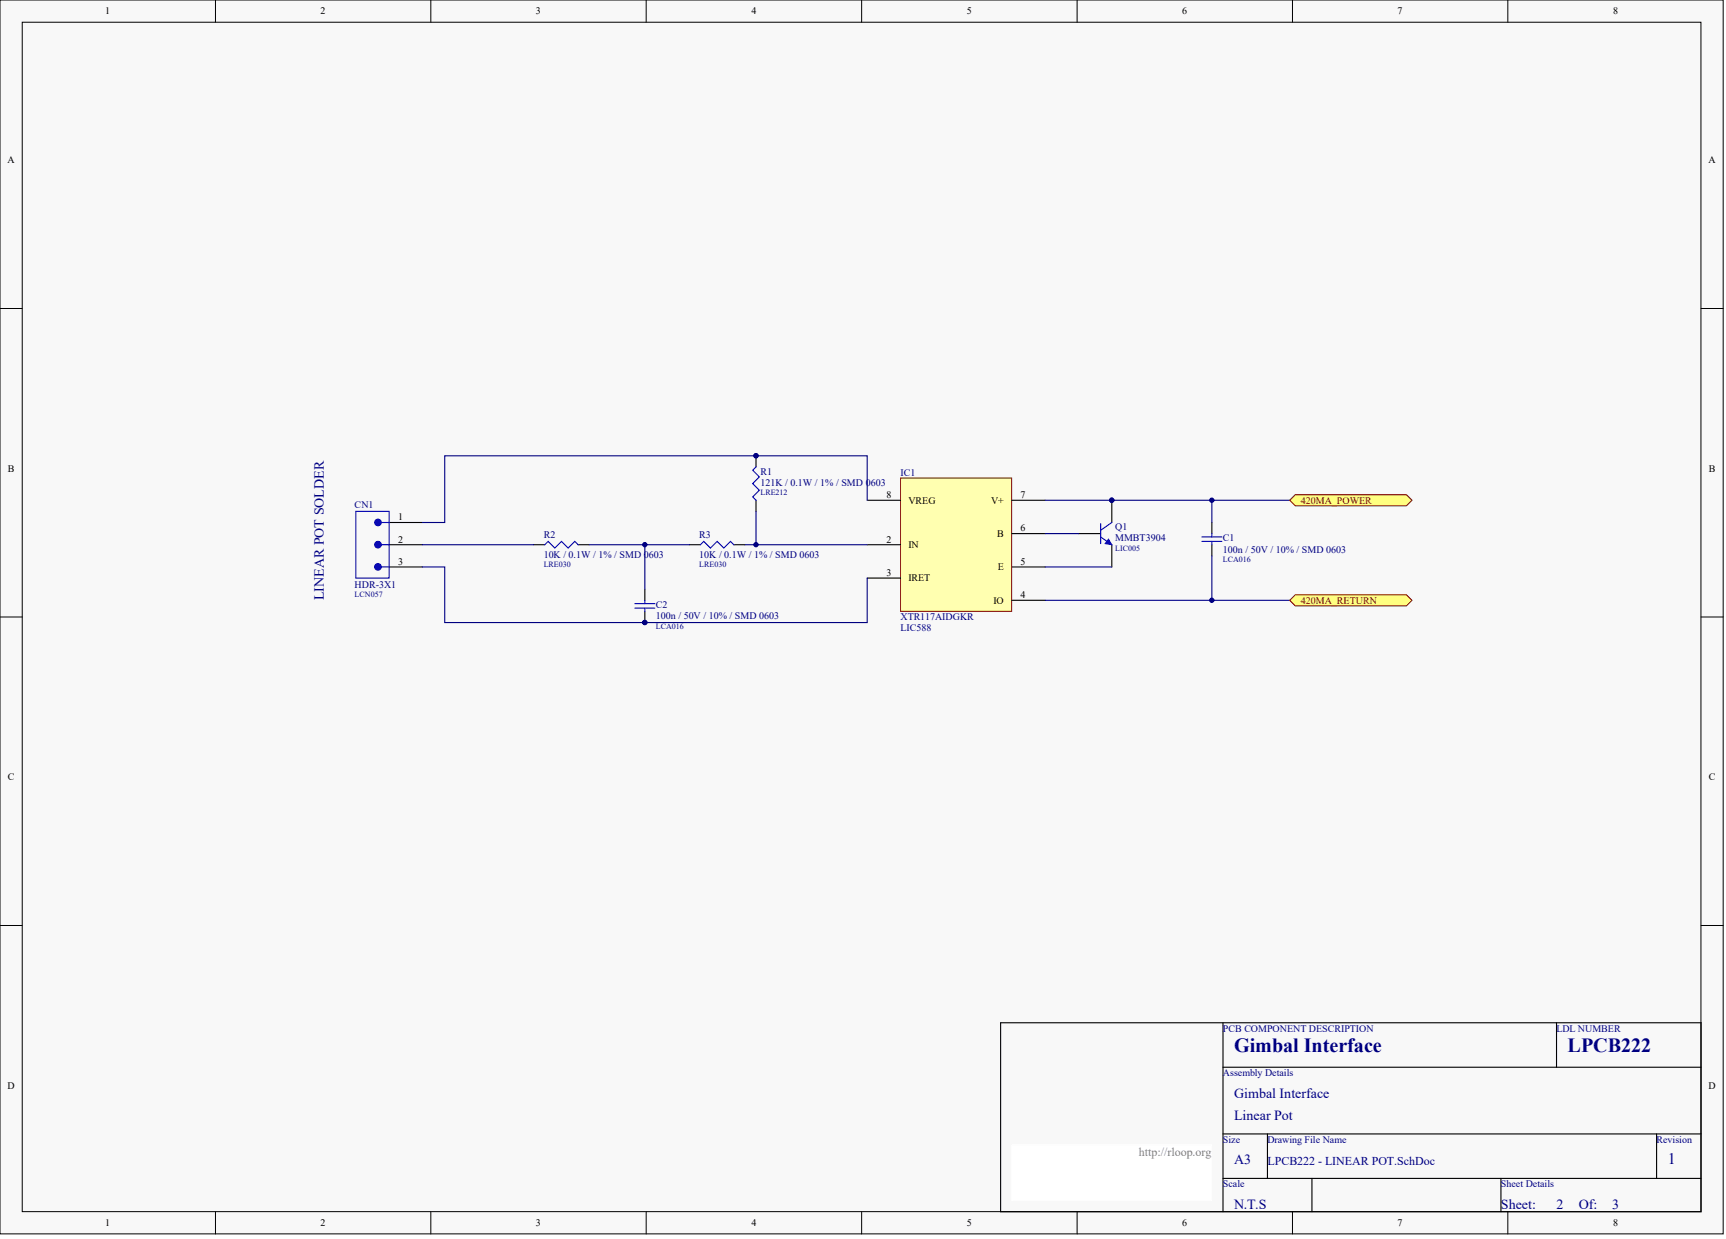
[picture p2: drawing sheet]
<svg xmlns="http://www.w3.org/2000/svg" width="656mm" height="471mm" viewBox="0 0 656 471" stroke-linecap="round" stroke-linejoin="round" font-family="sans-serif">
<defs><g id="words">
<g font-size="7.6" fill="#000080">
<text x="469.2" y="399.8">Gimbal Interface</text>
<text x="596" y="399.8">LPCB222</text>
</g>
<text font-size="6.1" fill="#000080" x="634" y="442.4">1</text>
<g font-size="5.3" fill="#000080">
<text x="123.1" y="228.2" transform="rotate(-90 123.1 228.2)">LINEAR POT SOLDER</text>
<text x="469.2" y="417.2">Gimbal Interface</text>
<text x="469.2" y="425.7">Linear Pot</text>
<text x="469.2" y="442.6">A3</text>
<text x="469.2" y="459.5">N.T.S</text>
<text x="570.6" y="459.5">Sheet:</text>
<text x="591.7" y="459.5">2</text>
<text x="600.2" y="459.5">Of:</text>
<text x="612.9" y="459.5">3</text>
</g>
<text font-size="4.6" fill="#808080" x="432.9" y="439.3">http://rloop.org</text>
<text font-size="4.6" fill="#000080" x="481.8" y="442.7">LPCB222 - LINEAR POT.SchDoc</text>
<g font-size="3.8">
<text x="40" y="5.5">1</text>
<text x="121.9" y="5.5">2</text>
<text x="203.8" y="5.5">3</text>
<text x="285.7" y="5.5">4</text>
<text x="367.6" y="5.5">5</text>
<text x="449.5" y="5.5">6</text>
<text x="531.3" y="5.5">7</text>
<text x="613.3" y="5.5">8</text>
<text x="2.8" y="62">A</text>
<text x="649.5" y="62">A</text>
<text x="3" y="179.3">B</text>
<text x="649.6" y="179.3">B</text>
<text x="337.1" y="189.3">8</text>
<text x="345.3" y="191.4">VREG</text>
<text x="376.8" y="191.4">V+</text>
<text x="388" y="189.3">7</text>
<text x="151.3" y="197.8">1</text>
<text x="388" y="202">6</text>
<text x="151.3" y="206.2">2</text>
<text x="337.1" y="206.2">2</text>
<text x="345.3" y="208.3">IN</text>
<text x="379.1" y="204.1">B</text>
<text x="151.3" y="214.7">3</text>
<text x="388" y="214.7">5</text>
<text x="337.1" y="218.9">3</text>
<text x="345.3" y="221">IRET</text>
<text x="379.3" y="216.8">E</text>
<text x="388" y="227.3">4</text>
<text x="377.7" y="229.5">IO</text>
<text x="3" y="296.6">C</text>
<text x="649.6" y="296.6">C</text>
<text x="2.8" y="413.8">D</text>
<text x="649.5" y="413.8">D</text>
<text x="40" y="466.1">1</text>
<text x="121.9" y="466.1">2</text>
<text x="203.8" y="466.1">3</text>
<text x="285.7" y="466.1">4</text>
<text x="367.6" y="466.1">5</text>
<text x="449.5" y="466.1">6</text>
<text x="531.3" y="466.1">7</text>
<text x="613.3" y="466.1">8</text>
</g>
<g font-size="3.8" fill="#000080">
<text x="289.1" y="180.4">R1</text>
<text x="289.1" y="184.7">121K / 0.1W / 1% / SMD 0603</text>
<text x="342.4" y="180.9">IC1</text>
<text x="134.8" y="193.1">CN1</text>
<text x="423.9" y="201.6">Q1</text>
<text x="206.7" y="204.5">R2</text>
<text x="265.9" y="204.5">R3</text>
<text x="423.9" y="205.8">MMBT3904</text>
<text x="464.9" y="205.8">C1</text>
<text x="206.7" y="212.1">10K / 0.1W / 1% / SMD 0603</text>
<text x="265.9" y="212.1">10K / 0.1W / 1% / SMD 0603</text>
<text x="464.9" y="210">100n / 50V / 10% / SMD 0603</text>
<text x="134.8" y="223.5">HDR-3X1</text>
<text x="249.4" y="231.1">C2</text>
<text x="249.4" y="235.4">100n / 50V / 10% / SMD 0603</text>
<text x="342.4" y="235.8">XTR117AIDGKR</text>
<text x="342.4" y="240">LIC588</text>
<text x="464.9" y="392.1">PCB COMPONENT DESCRIPTION</text>
<text x="591.7" y="392.1">LDL NUMBER</text>
<text x="464.9" y="409">Assembly Details</text>
<text x="464.9" y="434.4">Size</text>
<text x="481.8" y="434.4">Drawing File Name</text>
<text x="629.8" y="434.4">Revision</text>
<text x="464.9" y="451.3">Scale</text>
<text x="570.6" y="451.3">Sheet Details</text>
</g>
<g font-size="3.8" fill="#800000">
<text x="494.5" y="191.4">420MA_POWER</text>
<text x="494.5" y="229.5">420MA_RETURN</text>
</g>
<g font-size="3" fill="#000080">
<text x="289.1" y="188.2">LRE212</text>
<text x="423.9" y="209.3">LIC005</text>
<text x="206.7" y="215.7">LRE030</text>
<text x="265.9" y="215.7">LRE030</text>
<text x="464.9" y="213.6">LCA016</text>
<text x="134.8" y="227.1">LCN057</text>
<text x="249.4" y="238.9">LCA016</text>
</g>
</g></defs>
<g fill="#f8f8f8" stroke="#000" stroke-width=".38">
<path d="M0 0h655.1v469h-655.1z"/>
<path d="M8.5 8.5h638.1v452.1h-638.1z"/>
</g>
<g fill="none" stroke="#000" stroke-width=".38">
<path d="M81.9 0v8.5M163.8 0v8.5M245.7 0v8.5M327.6 0v8.5M409.5 0v8.5M491.4 0v8.5M573.2 0v8.5M0 117.3h8.5M646.7 117.3h8.4M0 234.5h8.5M646.7 234.5h8.4M0 351.8h8.5"/>
<path d="M646.7 351.8h8.4M81.9 460.6v8.5M163.8 460.6v8.5M245.7 460.6v8.5M327.6 460.6v8.5M409.5 460.6v8.5M491.4 460.6v8.5M573.2 460.6v8.5"/>
</g>
<path d="M380.4 388.8h266.3v71.8h-266.3zM464.9 388.8v71.8M591.7 388.8v16.9M464.9 405.7h181.8M464.9 431h181.8M481.8 431v16.9M629.8 431v16.9M464.9 447.9h181.8M498.7 447.9v12.7M570.6 447.9v12.7" fill="none" stroke="#000" stroke-width=".42"/>
<path d="M384.6 435.2h76.1v21.1h-76.1z" fill="#fff" stroke="#fff" stroke-width=".38"/>
<path d="M342.4 181.7h42.2v50.7h-42.2z" fill="#ffffb0" stroke="#800000" stroke-width=".38"/>
<g fill="none" stroke="#000" stroke-width=".42">
<path d="M287.4 173.3v4.2M147.9 198.6h12.7M287.4 190.2v4.2M329.7 190.2h12.7M384.6 190.2h12.7M422.7 190.2v8.4M460.7 198.6v4.2M147.9 207.1h12.7M147.9 215.5h12.7M202.9 207.1h4.2M219.8 207.1h4.2M262.1 207.1h4.2"/>
<path d="M279 207.1h4.2M329.7 207.1h12.7M329.7 219.7h12.7M384.6 202.8h12.7M384.6 215.5h12.7M410 202.8h8.4M422.7 207.1v8.4M460.7 207.1v4.2M245.1 224v4.2M245.1 232.4v4.2M384.6 228.2h12.7"/>
</g>
<g fill="none" stroke="#00f" stroke-width=".42">
<path d="M287.4 177.5l-1.3 1.2 2.6 2.6-2.6 2.5 2.6 2.6-2.6 2.5 1.3 1.3M135.3 194.4h12.6v25.3h-12.6zM145 198.6h2.9M418.4 199v7.6M422.7 198.6l-4.3 3M145 207.1h2.9M145 215.5h2.9M207.1 207.1l1.3-1.3 2.5 2.5 2.5-2.5 2.6 2.5 2.5-2.5 1.3 1.3M266.3 207.1l1.2-1.3 2.6 2.5 2.5-2.5 2.6 2.5 2.5-2.5 1.3 1.3M418.4 204.1l4.3 3M456.9 205.8h7.6M456.9 204.1h7.6"/>
<path d="M460.7 202.8v1.3M460.7 205.8v1.3M241.3 231.1h7.7M241.3 229.5h7.7M245.1 228.2v1.3M245.1 231.1v1.3"/>
</g>
<g fill="#000080" stroke="#000080" stroke-width=".38">
<circle cx="245.1" cy="236.6" r=".82"/>
<circle cx="245.1" cy="207" r=".82"/>
<circle cx="287.4" cy="173.2" r=".82"/>
<circle cx="287.4" cy="207" r=".82"/>
<circle cx="422.6" cy="190.1" r=".82"/>
<circle cx="460.7" cy="190.1" r=".82"/>
<circle cx="460.7" cy="228.2" r=".82"/>
</g>
<g fill="#00f" stroke="#00f" stroke-width=".42">
<circle cx="143.7" cy="198.6" r="1.25"/>
<circle cx="143.7" cy="207" r="1.25"/>
<circle cx="143.7" cy="215.5" r="1.25"/>
</g>
<g fill="none" stroke="#000080" stroke-width=".42">
<path d="M287.4 194.4v12.7M329.7 190.2v-16.9h-160.6v25.3h-8.5M397.3 190.2h93M460.7 190.2v8.4M160.6 215.5h8.5v21.1h160.6v-16.9M160.6 207.1h42.3M224 207.1h38.1M245.1 207.1v16.9M283.2 207.1h46.5M397.3 202.8h12.7M397.3 215.5h25.4M460.7 211.3v16.9"/>
<path d="M397.3 228.2h93"/>
</g>
<path d="M421.4 204.9l1.3 2.2-2.6-.5z" fill="#00f" stroke="#00f" stroke-width=".38"/>
<g fill="#ffff80" stroke="#800000" stroke-width=".38">
<path d="M490.3 190.2l2.1-2.2h42.3l2.1 2.2-2.1 2.1h-42.3z" fill-rule="evenodd"/>
<path d="M490.3 228.2l2.1-2.1h42.3l2.1 2.1-2.1 2.1h-42.3z" fill-rule="evenodd"/>
</g>
<use href="#words"/>
</svg>
